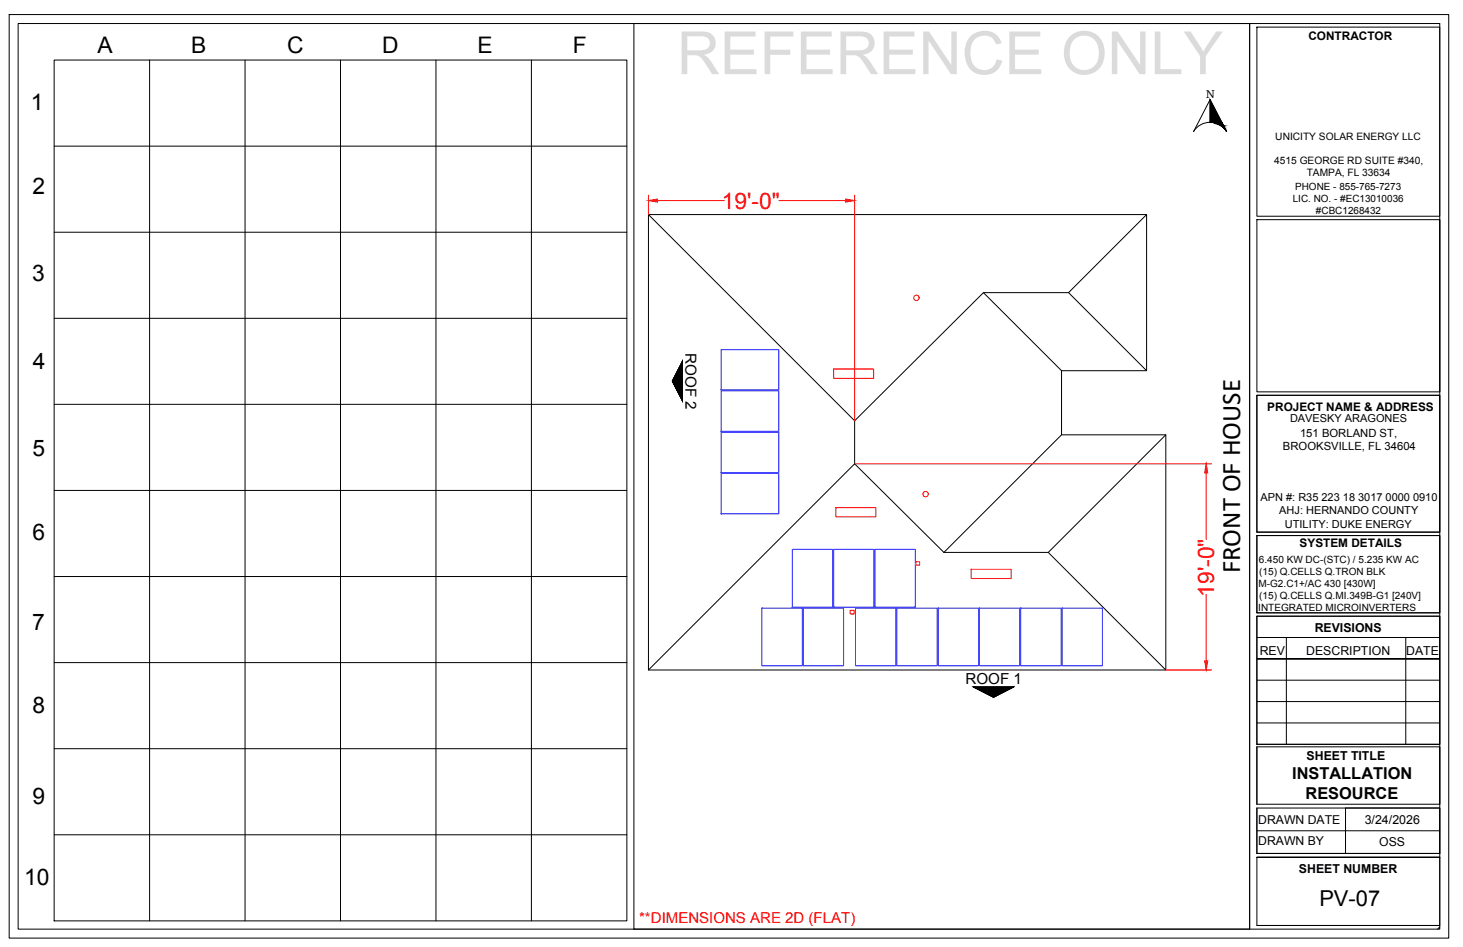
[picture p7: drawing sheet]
<svg xmlns="http://www.w3.org/2000/svg" width="432mm" height="279mm" viewBox="0 0 432 279" stroke-linecap="round" stroke-linejoin="round" font-family="sans-serif">
<defs><g id="words">
<text font-size="7.9" x="366" y="169.2" transform="rotate(-90 366 169.2)">FRONT OF HOUSE</text>
<g font-size="6.7">
<text x="28.8" y="15.5">A</text>
<text x="56.5" y="15.5">B</text>
<text x="84.8" y="15.6">C</text>
<text x="112.8" y="15.5">D</text>
<text x="140.9" y="15.5">E</text>
<text x="169.1" y="15.5">F</text>
<text x="9.1" y="32.5">1</text>
<text x="9.6" y="57.3">2</text>
<text x="9.5" y="82.8">3</text>
<text x="9.7" y="108.8">4</text>
<text x="9.5" y="134.6">5</text>
<text x="9.6" y="159.3">6</text>
<text x="9.5" y="185.8">7</text>
<text x="9.5" y="210.4">8</text>
<text x="9.5" y="237.1">9</text>
<text x="7.1" y="261.2">10</text>
</g>
<g font-size="6.7" fill="#f00">
<text x="213" y="61.6">19'-0&quot;</text>
<text x="358.4" y="176" transform="rotate(-90 358.4 176)">19'-0&quot;</text>
</g>
<text font-size="6.5" x="389.4" y="267.2">PV-07</text>
<g font-size="4.8">
<text x="381.4" y="229.8">INSTALLATION</text>
<text x="385.3" y="235.6">RESOURCE</text>
</g>
<g font-size="4.5">
<text x="202.4" y="104.1" transform="rotate(90 202.4 104.1)">ROOF 2</text>
<text x="284.9" y="201.8">ROOF 1</text>
</g>
<text font-size="4.4" fill="#f00" x="188.6" y="272.2">**DIMENSIONS ARE 2D (FLAT)</text>
<text font-size="3.7" x="402.8" y="243.2">3/24/2026</text>
<g font-size="3.6">
<text x="355.9" y="28.9">N</text>
<text x="388" y="186.4">REVISIONS</text>
<text x="371.8" y="193.1">REV</text>
<text x="385.5" y="193.1">DESCRIPTION</text>
<text x="415" y="193.1">DATE</text>
<text x="385.6" y="224.2">SHEET TITLE</text>
<text x="371.3" y="243.1">DRAWN DATE</text>
<text x="371.3" y="249.4">DRAWN BY</text>
<text x="407.1" y="249.5">OSS</text>
<text x="383.4" y="257.6">SHEET NUMBER</text>
</g>
<g font-size="3.5">
<text x="386.2" y="11.8">CONTRACTOR</text>
<text x="374" y="121.3">PROJECT NAME &amp; ADDRESS</text>
<text x="383.6" y="161.4">SYSTEM DETAILS</text>
</g>
<g font-size="3.3">
<text x="383.7" y="128.8">151 BORLAND ST,</text>
<text x="378.7" y="132.8">BROOKSVILLE, FL 34604</text>
</g>
<g font-size="3.2">
<text x="380.7" y="124.6">DAVESKY ARAGONES</text>
<text x="372" y="147.8">APN #: R35 223 18 3017 0000 0910</text>
<text x="377.6" y="151.7">AHJ: HERNANDO COUNTY</text>
<text x="379.2" y="155.7">UTILITY: DUKE ENERGY</text>
</g>
<g font-size="3">
<text x="376.4" y="41.3">UNICITY SOLAR ENERGY LLC</text>
<text x="376.1" y="48.3">4515 GEORGE RD SUITE #340,</text>
<text x="385.7" y="51.9">TAMPA, FL 33634</text>
<text x="371.6" y="166">6.450 KW DC-(STC) / 5.235 KW AC</text>
<text x="371.5" y="173.1">M-G2.C1+/AC 430 [430W]</text>
<text x="371.7" y="169.6">(15) Q.CELLS Q.TRON BLK</text>
<text x="371.7" y="176.7">(15) Q.CELLS Q.MI.349B-G1 [240V]</text>
<text x="371.4" y="180.3">INTEGRATED MICROINVERTERS</text>
</g>
<g font-size="2.9">
<text x="381.6" y="59.5">LIC. NO. - #EC13010036</text>
<text x="382.3" y="56">PHONE - 855-765-7273</text>
<text x="388.4" y="63.1">#CBC1268432</text>
</g>
</g></defs>
<!-- layer: Buildings -->
<path d="M191.4 63.3h147v46.1h-25.1v18.9h30.8v69.4h-152.7zM191.4 63.3l60.8 60.8v12.7M338.4 63.3l-23 23h-25.1l-38.1 37.8M290.3 86.3l23 23.1M315.4 86.3l23 23.1M313.3 128.3l-34.7 34.7M344.1 128.3l-34.7 34.7h-30.8M278.6 163l-26.4-26.2-60.8 60.9M309.4 163l34.7 34.7" fill="none" stroke="#000" stroke-width=".3"/>
<!-- layer: OBSTRUCTIONS -->
<g fill="none" stroke="#f00" stroke-width=".3">
<path d="M246.1 108.9h11.8v2.7h-11.8zM246.7 149.8h11.8v2.7h-11.8zM270.3 165.7h1.2v1h-1.2zM286.6 168h11.8v2.7h-11.8zM250.9 180.1h1.2v1h-1.2z"/>
<circle cx="270.5" cy="87.9" r=".79"/>
<circle cx="273.2" cy="145.8" r=".79"/>
</g>
<!-- layer: modules -->
<g fill="none" stroke="#00f" stroke-width=".3">
<path d="M212.8 115.3h17v12h-17zM212.8 103.1h17v12h-17zM212.8 139.7h17v11.9h-17zM212.8 127.5h17v11.9h-17zM224.9 179.4h11.9v17h-11.9zM233.8 162.1h12v17h-12zM237.1 179.4h11.9v17h-11.9zM246 162.1h12v17h-12zM252.5 179.4h11.9v17h-11.9zM258.2 162.1h12v17h-12zM264.7 179.4h11.9v17h-11.9zM276.9 179.4h11.9v17h-11.9z"/>
<path d="M289.1 179.4h11.9v17h-11.9zM301.3 179.4h11.9v17h-11.9zM313.5 179.4h11.9v17h-11.9z"/>
</g>
<!-- layer: ROOF LABELS -->
<path d="M201.4 106.6v11.7l-3-5.9zM287.4 202.7h11.7l-5.9 3z" fill="none" stroke="#000" stroke-width=".3"/>
<g fill="#000" stroke="#000" stroke-width=".3">
<path d="M201.4 106.6v11.7l-3-5.9zM201.4 106.6v11.7l-3-5.9z"/>
<path d="M287.4 202.7h11.7l-5.9 3zM287.4 202.7h11.7l-5.9 3z"/>
</g>
<!-- layer: A - DIMENSIONS-ROOF PLANE -->
<path d="M191.4 57.6v5.7M194.1 59.2h19.6M229.9 59.2h19.7M252.2 57.6v66.5M252.3 136.8h105.3M356 139.5v19.7M356 175.3v19.7M344.1 197.7h13.5" fill="none" stroke="#f00" stroke-width=".3"/>
<g fill="#f00" stroke="#f00" stroke-width=".3">
<path d="M191.4 59.2l2.7-.5v.9z"/>
<path d="M249.6 58.7l2.6 .5-2.6 .4z"/>
<path d="M356 136.8l.4 2.7h-.8z"/>
<path d="M355.6 195h.8l-.4 2.7z"/>
</g>
<!-- layer: LEGEND -->
<path d="M352.3 38.8a5.7 5.7 0 0 1 9.7 0l-4.9-9.4-4.8 9.4M357.1 35.9l-.1 .2M357.1 29.4v6.7" fill="none" stroke="#000" stroke-width=".3"/>
<g fill="#000" stroke="#000" stroke-width=".3">
<path d="M357.1 29.4l3.5 6.7h-3.5zM361.2 37.8h.3l.2 .5z"/>
<path d="M357.1 36.1h3.5zM357.1 36.1h3.5z"/>
<path d="M357.8 36.1l2.9 .2zM357.8 36.1l2.9 .2z"/>
<path d="M358.4 36.3l2.4 .1-.1-.1zM358.4 36.3l2.4 .1z"/>
<path d="M359.1 36.4l1.8 .3-.1-.3zM359.1 36.4l1.8 .3h-1.3z"/>
<path d="M359.6 36.7l1.5 .3-.2-.3zM359.6 36.7l1.5 .3h-.9z"/>
<path d="M360.2 37l1.1 .4-.2-.4zM360.2 37l1.1 .4h-.6z"/>
<path d="M361.2 37.8l.5 .5zM361.6 38.3l.4 .5z"/>
<path d="M360.7 37.4l.8 .4-.2-.4zM360.7 37.4l.8 .4z"/>
</g>
<!-- layer: 0 -->
<g fill="none" stroke="#000" stroke-width=".3">
<path d="M2.7 4.3h424.9v272.5h-424.9zM5.4 6.9h419.5v267.2h-419.5zM16 17.7h169v254h-169zM44.2 17.7v254M72.3 17.7v254M100.5 17.7v254M128.7 17.7v254M156.8 17.7v254M187.1 6.9h181.7v267.2h-181.7zM368.8 6.9v267.2M371 8h53.9v55.8h-53.9zM16 43.1h169"/>
<path d="M16 68.5h169M371 64.8h53.9v50.8h-53.9zM424.9 64.8v50.8M16 93.9h169M16 119.3h169M371 116.6h53.9v40.4h-53.9zM16 144.7h169M371 158h53.9v22.8h-53.9zM16 170.1h169M16 195.5h169M371 181.8h53.9v37.8h-53.9zM371 188.1h53.9"/>
<path d="M371 194.4h53.9h-53.9M379.7 188.1v31.5M414.9 188.1v31.5M371 200.7h53.9M371 207h53.9M371 213.3h53.9M16 220.9h169M371 220.3h53.9v17h-53.9zM371 238.4h53.9v13.4h-53.9zM424.9 220.3v17M16 246.3h169M371 245.1h53.9"/>
<path d="M371 252.9h53.9h-53.9v20.2h53.9v-20.2M397.1 251.8v-13.4h27.8v13.4M371 273h53.9M424.9 273.5l-.6 .6"/>
</g>
<use href="#words"/>
</svg>
